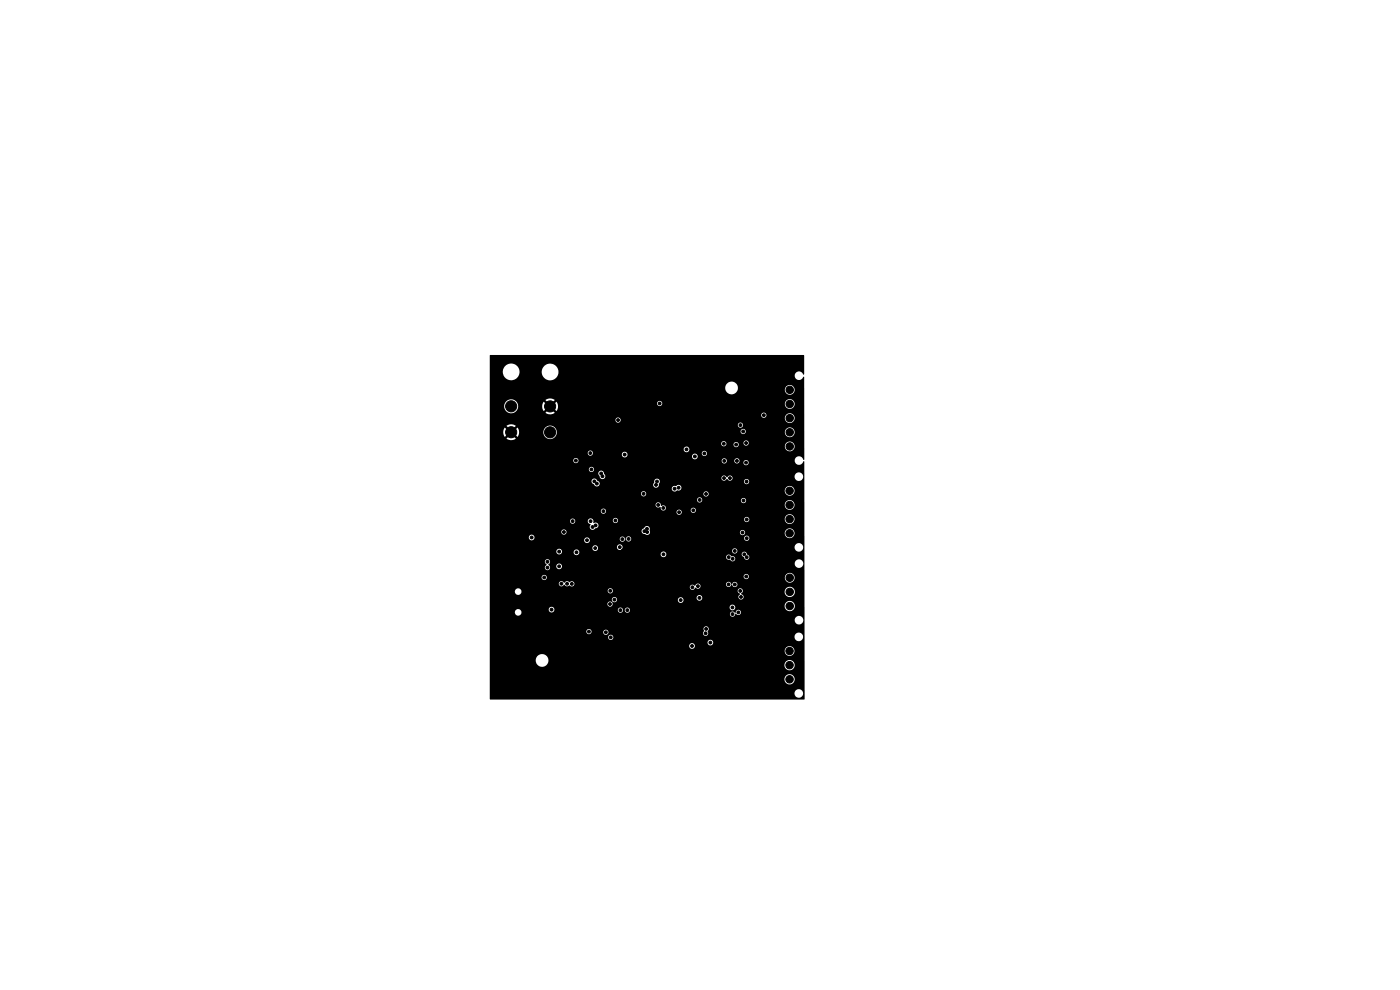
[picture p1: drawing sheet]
<svg xmlns="http://www.w3.org/2000/svg" width="297mm" height="210mm" viewBox="0 0 297 210" stroke-linecap="round" stroke-linejoin="round" font-family="sans-serif">
<g fill="#000" stroke="#000" stroke-width=".21">
<circle cx="108.4" cy="91.7" r="1.18"/>
<circle cx="108.4" cy="86.2" r="1.18"/>
<circle cx="114.2" cy="97.7" r=".3"/>
<circle cx="116.7" cy="86.2" r="1.18"/>
<circle cx="116.7" cy="91.7" r="1.18"/>
<circle cx="119.2" cy="95.8" r=".3"/>
<circle cx="122.2" cy="97.7" r=".3"/>
<circle cx="125.2" cy="96.1" r=".3"/>
<circle cx="125.5" cy="99.6" r=".3"/>
<circle cx="125.5" cy="94" r=".3"/>
<circle cx="126.4" cy="97.6" r=".3"/>
<circle cx="127.5" cy="93.5" r=".3"/>
<circle cx="129" cy="93.5" r=".3"/>
<circle cx="130.1" cy="96.8" r=".3"/>
<circle cx="131.1" cy="89.1" r=".3"/>
<circle cx="131.2" cy="85.2" r=".3"/>
<circle cx="132.5" cy="83.6" r=".3"/>
<circle cx="132.5" cy="96.4" r=".3"/>
<circle cx="133.4" cy="92.7" r=".3"/>
<circle cx="134.3" cy="83.6" r=".3"/>
<circle cx="135.6" cy="85.2" r=".3"/>
<circle cx="138.2" cy="86.9" r=".3"/>
<circle cx="139.2" cy="96.4" r=".3"/>
<circle cx="139.9" cy="85.6" r=".3"/>
<circle cx="141.7" cy="86.9" r=".3"/>
<circle cx="143.2" cy="96.8" r=".3"/>
<circle cx="143.3" cy="94.4" r=".3"/>
<circle cx="145.6" cy="95.3" r=".3"/>
<circle cx="147.4" cy="96.8" r=".3"/>
<circle cx="149.4" cy="96.2" r=".3"/>
<circle cx="151.2" cy="96.5" r=".3"/>
<circle cx="153.5" cy="94.1" r=".3"/>
<circle cx="153.6" cy="97.8" r=".3"/>
<circle cx="156.2" cy="94.3" r=".3"/>
<circle cx="156.3" cy="97.8" r=".3"/>
<circle cx="157.1" cy="90.2" r=".3"/>
<circle cx="157.1" cy="88.8" r=".3"/>
<circle cx="157.7" cy="91.5" r=".3"/>
<circle cx="158.3" cy="92.6" r=".3"/>
<circle cx="158.3" cy="98.1" r=".3"/>
<circle cx="158.3" cy="94" r=".3"/>
<circle cx="162" cy="88.1" r=".3"/>
<circle cx="167.5" cy="85.7" r=".79"/>
<circle cx="167.5" cy="91.7" r=".79"/>
<circle cx="167.5" cy="94.7" r=".79"/>
<circle cx="167.5" cy="88.7" r=".79"/>
<circle cx="167.5" cy="82.7" r=".79"/>
<circle cx="107.4" cy="100.9" r=".3"/>
<circle cx="109" cy="100.9" r=".3"/>
<circle cx="112.8" cy="116.6" r=".3"/>
<circle cx="112.8" cy="114" r=".3"/>
<circle cx="112.8" cy="115.3" r=".3"/>
<circle cx="116.1" cy="119.2" r=".3"/>
<circle cx="116.2" cy="104.2" r=".3"/>
<circle cx="117.1" cy="117.7" r=".3"/>
<circle cx="118.6" cy="117" r=".3"/>
<circle cx="119.6" cy="112.9" r=".3"/>
<circle cx="119.7" cy="109.1" r=".3"/>
<circle cx="120.9" cy="105" r=".3"/>
<circle cx="121.5" cy="110.5" r=".3"/>
<circle cx="121.5" cy="104.5" r=".3"/>
<circle cx="122.3" cy="111.8" r=".3"/>
<circle cx="122.3" cy="117.2" r=".3"/>
<circle cx="123.5" cy="103.2" r=".3"/>
<circle cx="123.7" cy="107.1" r=".3"/>
<circle cx="123.8" cy="108.6" r=".3"/>
<circle cx="123.8" cy="118.9" r=".3"/>
<circle cx="124.5" cy="114.6" r=".3"/>
<circle cx="125.3" cy="110.6" r=".3"/>
<circle cx="125.7" cy="111.8" r=".3"/>
<circle cx="126" cy="119.8" r=".3"/>
<circle cx="126.1" cy="102.1" r=".3"/>
<circle cx="126.3" cy="116.3" r=".3"/>
<circle cx="126.4" cy="111.5" r=".3"/>
<circle cx="126.6" cy="102.6" r=".3"/>
<circle cx="127.5" cy="100.4" r=".3"/>
<circle cx="127.8" cy="101" r=".3"/>
<circle cx="128" cy="108.4" r=".3"/>
<circle cx="128.6" cy="109.3" r=".3"/>
<circle cx="129.1" cy="103" r=".3"/>
<circle cx="130.6" cy="110.4" r=".3"/>
<circle cx="131.5" cy="116.1" r=".3"/>
<circle cx="131.5" cy="117.7" r=".3"/>
<circle cx="132" cy="114.4" r=".3"/>
<circle cx="132.1" cy="116.8" r=".3"/>
<circle cx="132.2" cy="117.7" r=".3"/>
<circle cx="133.3" cy="114.3" r=".3"/>
<circle cx="134.2" cy="111.4" r=".3"/>
<circle cx="136.1" cy="111.3" r=".3"/>
<circle cx="136.5" cy="104.7" r=".3"/>
<circle cx="136.7" cy="118.6" r=".3"/>
<circle cx="136.7" cy="112.7" r=".3"/>
<circle cx="136.8" cy="103.7" r=".3"/>
<circle cx="137.2" cy="112.2" r=".3"/>
<circle cx="137.3" cy="112.9" r=".3"/>
<circle cx="138.2" cy="118.6" r=".3"/>
<circle cx="139.2" cy="102.9" r=".3"/>
<circle cx="139.4" cy="100.4" r=".3"/>
<circle cx="139.4" cy="102.1" r=".3"/>
<circle cx="139.6" cy="107.1" r=".3"/>
<circle cx="139.9" cy="114" r=".3"/>
<circle cx="140.7" cy="107.7" r=".3"/>
<circle cx="140.8" cy="117.6" r=".3"/>
<circle cx="141.3" cy="112.2" r=".3"/>
<circle cx="142.5" cy="107" r=".3"/>
<circle cx="143" cy="101.5" r=".3"/>
<circle cx="143.1" cy="103.7" r=".3"/>
<circle cx="144" cy="103.5" r=".3"/>
<circle cx="144.1" cy="108.7" r=".3"/>
<circle cx="147.1" cy="108.2" r=".3"/>
<circle cx="147.8" cy="111.8" r=".3"/>
<circle cx="148.4" cy="111.8" r=".3"/>
<circle cx="148.4" cy="106.1" r=".3"/>
<circle cx="149.1" cy="111.8" r=".3"/>
<circle cx="149.8" cy="104.8" r=".3"/>
<circle cx="151.2" cy="112.5" r=".3"/>
<circle cx="151.2" cy="100.1" r=".3"/>
<circle cx="151.2" cy="107.2" r=".3"/>
<circle cx="151.2" cy="116.1" r=".3"/>
<circle cx="151.2" cy="119.6" r=".3"/>
<circle cx="151.3" cy="103.7" r=".3"/>
<circle cx="153.6" cy="101.4" r=".3"/>
<circle cx="154.6" cy="118.2" r=".3"/>
<circle cx="154.9" cy="101.4" r=".3"/>
<circle cx="155.4" cy="118.5" r=".3"/>
<circle cx="155.9" cy="116.9" r=".3"/>
<circle cx="157.5" cy="113" r=".3"/>
<circle cx="157.7" cy="106.2" r=".3"/>
<circle cx="157.9" cy="117.6" r=".3"/>
<circle cx="158.4" cy="102.2" r=".3"/>
<circle cx="158.4" cy="118.2" r=".3"/>
<circle cx="158.4" cy="110.2" r=".3"/>
<circle cx="158.4" cy="114.2" r=".3"/>
<circle cx="167.5" cy="113.1" r=".79"/>
<circle cx="167.5" cy="110.1" r=".79"/>
<circle cx="167.5" cy="104.1" r=".79"/>
<circle cx="167.5" cy="107.1" r=".79"/>
<circle cx="114.5" cy="129.3" r=".3"/>
<circle cx="115.4" cy="122.5" r=".3"/>
<circle cx="116.1" cy="120.4" r=".3"/>
<circle cx="117" cy="129.3" r=".3"/>
<circle cx="118.1" cy="122" r=".3"/>
<circle cx="118.6" cy="120.1" r=".3"/>
<circle cx="119.1" cy="123.8" r=".3"/>
<circle cx="120.3" cy="123.8" r=".3"/>
<circle cx="121.1" cy="134" r=".3"/>
<circle cx="121.1" cy="130.9" r=".3"/>
<circle cx="121.1" cy="137.1" r=".3"/>
<circle cx="121.3" cy="123.9" r=".3"/>
<circle cx="124.9" cy="134" r=".3"/>
<circle cx="126.5" cy="128.6" r=".3"/>
<circle cx="128.5" cy="134.1" r=".3"/>
<circle cx="129.4" cy="128.1" r=".3"/>
<circle cx="129.5" cy="125.3" r=".3"/>
<circle cx="129.6" cy="135.2" r=".3"/>
<circle cx="129.6" cy="122.4" r=".3"/>
<circle cx="130.4" cy="127.2" r=".3"/>
<circle cx="131.6" cy="129.4" r=".3"/>
<circle cx="133" cy="120.2" r=".3"/>
<circle cx="133.1" cy="129.4" r=".3"/>
<circle cx="133.1" cy="134.1" r=".3"/>
<circle cx="135.5" cy="139.4" r=".3"/>
<circle cx="136" cy="120.4" r=".3"/>
<circle cx="137.5" cy="124.1" r=".3"/>
<circle cx="139" cy="135.5" r=".3"/>
<circle cx="140.2" cy="130.3" r=".3"/>
<circle cx="142.7" cy="139.9" r=".3"/>
<circle cx="144.4" cy="127.3" r=".3"/>
<circle cx="145.8" cy="133.4" r=".3"/>
<circle cx="146.8" cy="137" r=".3"/>
<circle cx="146.9" cy="124.6" r=".3"/>
<circle cx="148.1" cy="124.3" r=".3"/>
<circle cx="148.4" cy="126.8" r=".3"/>
<circle cx="149.7" cy="134.3" r=".3"/>
<circle cx="149.8" cy="133.4" r=".3"/>
<circle cx="150.6" cy="125.6" r=".3"/>
<circle cx="150.7" cy="136.3" r=".3"/>
<circle cx="151.2" cy="123.1" r=".3"/>
<circle cx="154.6" cy="124" r=".3"/>
<circle cx="155.4" cy="128.9" r=".3"/>
<circle cx="155.4" cy="130.3" r=".3"/>
<circle cx="155.4" cy="134.1" r=".3"/>
<circle cx="155.9" cy="124" r=".3"/>
<circle cx="156.6" cy="129.9" r=".3"/>
<circle cx="157" cy="125.4" r=".3"/>
<circle cx="157.2" cy="126.6" r=".3"/>
<circle cx="158.3" cy="122.3" r=".3"/>
<circle cx="158.6" cy="129.3" r=".3"/>
<circle cx="162.3" cy="139.2" r=".3"/>
<circle cx="167.5" cy="138.1" r=".79"/>
<circle cx="167.5" cy="122.6" r=".79"/>
<circle cx="167.5" cy="128.6" r=".79"/>
<circle cx="167.5" cy="125.6" r=".79"/>
<circle cx="126.2" cy="145.6" r=".3"/>
<circle cx="167.5" cy="141.1" r=".79"/>
<circle cx="167.5" cy="144.1" r=".79"/>
</g>
<path d="M103.9 75.4l66.6-.1 .1 .1v4l-.1 .1a.94 .94 0 0 0-1.3-.7 .94 .94 0 0 0-.4 1.3 .94 .94 0 0 0 1.4 .2l.2-.4 .2 .1v17.5l-.1 .1a.93 .93 0 0 0-1.2-.9 .93 .93 0 0 0-.6 1.3 .93 .93 0 0 0 1.4 .4l.3-.5h.2v50.5h-66.6l-.1-.1v-1.1h64.6a.92 .92 0 0 0 1.4 .7 .92 .92 0 0 0 0-1.6 .92 .92 0 0 0-1.4 .7v.2h-64.6v-3.2h62.5a1.09 1.09 0 0 0 1.5 1.1 1.09 1.09 0 0 0 .3-1.8 1.09 1.09 0 0 0-1.8 .5v.2h-62.5v-4h9.7a1.35 1.35 0 0 0 .9 1.3 1.35 1.35 0 0 0 1.5-.3h50.4v.2a1.09 1.09 0 0 0 1.7 .8 1.09 1.09 0 0 0 0-1.8 1.09 1.09 0 0 0-1.7 .8h-50.4a1.35 1.35 0 0 0-.5-2.2 1.35 1.35 0 0 0-1.9 1.2h-9.7v-2h62.6v.2a1.04 1.04 0 0 0 1.6 .8 1.04 1.04 0 0 0 0-1.8 1.04 1.04 0 0 0-1.6 .8h-62.6v-1h42.3v.1a.61 .61 0 0 0 .9 .4 .61 .61 0 0 0 0-1 .61 .61 0 0 0-.9 .5h-42.3v-.8h46.2v.2a.61 .61 0 0 0 .9 .4 .61 .61 0 0 0 0-1 .61 .61 0 0 0-.9 .4h-46.2v-1.1h25.1v.2a.55 .55 0 0 0 .6 .5 .55 .55 0 0 0 .5-.6h38.4l.1 .2a.92 .92 0 0 0 1.5 .4 .92 .92 0 0 0-.3-1.6 .92 .92 0 0 0-1.3 1l-38.4-.1a.56 .56 0 0 0-.5-.5 .56 .56 0 0 0-.6 .5h-25.1v-1.2h20.5v.2a.55 .55 0 0 0 .5 .4 .55 .55 0 0 0 .6-.4h2.5v.1a.55 .55 0 0 0 .5 .5 .55 .55 0 0 0 .6-.4h20v.1a.56 .56 0 0 0 .8 .5 .56 .56 0 0 0 .2-.9 .6 .6 0 0 0 .2-.9 .6 .6 0 0 0-.9 0l-.2 .4 .2 .3-.3 .5h-20a.55 .55 0 0 0-.5-.7 .55 .55 0 0 0-.6 .5h-2.5a.56 .56 0 0 0-.5-.7 .56 .56 0 0 0-.6 .5h-20.5v-2.2h64.7v.1a.92 .92 0 0 0 1.5 .4 .92 .92 0 0 0-.3-1.5 .92 .92 0 0 0-1.2 1h-64.7v-1.7h5.3l.1 .1a.7 .7 0 0 0 .6 .5 .7 .7 0 0 0 .7-.4h44.2v.1a.59 .59 0 0 0 .7 .5 .59 .59 0 0 0 .5-.6 .6 .6 0 0 0 .9 .2 .6 .6 0 0 0 .1-.9 .62 .62 0 0 0-.7-.1 .62 .62 0 0 0-.3 .6l-.2-.1a.56 .56 0 0 0-.5-.2 .56 .56 0 0 0-.5 .5h-44.2v-.5l-.4-.5h6.2v.2a.6 .6 0 0 0 .6 .5 .6 .6 0 0 0 .6-.5h13.5v.1a.56 .56 0 0 0 .6 .5 .56 .56 0 0 0 .5-.6h.3v.1a.56 .56 0 0 0 .9 .4 .56 .56 0 0 0 0-.9 .56 .56 0 0 0-.9 .4h-.3l-.1-.2a.56 .56 0 0 0-.6-.3 .56 .56 0 0 0-.4 .5h-13.5l-.3-.6h37.5a.6 .6 0 0 0 .7 .6 .6 .6 0 0 0 .3-.9h10.7v.1a1.09 1.09 0 0 0 1.6 .9 1.09 1.09 0 0 0 0-1.9 1.09 1.09 0 0 0-1.6 .9l-10.8-.1a.61 .61 0 0 0-.9 .4l-37.9-.1-.4 .3-.1 .2h-6.2a.7 .7 0 0 0-1 .8h-5.3v-1.9h25v.1a.59 .59 0 0 0 .8 .4 .59 .59 0 0 0 .2-.9l.1-.1a.56 .56 0 0 0 .6 .1 .56 .56 0 0 0 .3-.5h12.9v.2a.6 .6 0 0 0 1 .4 .6 .6 0 0 0-.1-1h3.1v.1a.61 .61 0 0 0 .9 .4 .61 .61 0 0 0 0-1 .61 .61 0 0 0-.9 .5l-3.5-.1-.3 .1-.2 .4h-12.9a.59 .59 0 0 0-.8-.5 .59 .59 0 0 0-.2 1l-.3-.1a.56 .56 0 0 0-.7 .5h-25v-2.5h5.3l.1 .1a.7 .7 0 0 0 .8 .5 .7 .7 0 0 0 .5-.9h18.3v.1a.55 .55 0 0 0 .6 .5 .55 .55 0 0 0 .5-.6h26.5l.1 .4 .4 .3a.57 .57 0 0 0-.4 .7 .57 .57 0 0 0 .7 .4 .57 .57 0 0 0 .4-.7l-.5-.4 .4-.5h8.9a1.09 1.09 0 0 0 1.5 1.1 1.09 1.09 0 0 0 .2-1.9 1.09 1.09 0 0 0-1.7 .6v.2h-8.9a.55 .55 0 0 0-.5-.7 .55 .55 0 0 0-.6 .5h-26.5a.56 .56 0 0 0-.5-.5 .56 .56 0 0 0-.6 .5l-18.3-.1a.7 .7 0 0 0-.9-.4 .7 .7 0 0 0-.5 .8h-5.3v-1.1h42.4v.2a.6 .6 0 0 0 .6 .4 .6 .6 0 0 0 .6-.5 .58 .58 0 0 0 .9 .2 .58 .58 0 0 0 0-.9h5.6v.1a.6 .6 0 0 0 .6 .5 .6 .6 0 0 0 .6-.5l.1 .1a.56 .56 0 0 0 .9 .3 .56 .56 0 0 0-.1-1 .56 .56 0 0 0-.8 .5h-.1a.59 .59 0 0 0-.6-.5 .59 .59 0 0 0-.6 .5l-5.7-.1a.82 .82 0 0 0-.9 .5l-.2-.2a.56 .56 0 0 0-.9 .4h-42.4v-.7h14.6v.1a.61 .61 0 0 0 .6 .5 .61 .61 0 0 0 .6-.4l.1 .1a.73 .73 0 0 0 1.1 .1 .57 .57 0 0 0 .8-.1 .57 .57 0 0 0-.1-.8 .57 .57 0 0 0-.8 .2l-.2-.1a.67 .67 0 0 0-.9 .2l-.2-.1a.56 .56 0 0 0-.5-.2 .56 .56 0 0 0-.5 .5h-14.6v-1.4h11v.2a.55 .55 0 0 0 .7 .4 .55 .55 0 0 0 .3-.8h41.9v.2a.55 .55 0 0 0 .5 .5 .55 .55 0 0 0 .5-.4h7.7v.2a1.04 1.04 0 0 0 1.6 .7 1.04 1.04 0 0 0 0-1.7 1.04 1.04 0 0 0-1.6 .8l-7.6-.1a.56 .56 0 0 0-.5-.6 .56 .56 0 0 0-.6 .4h-41.9a.56 .56 0 0 0-.6-.2 .56 .56 0 0 0-.4 .4h-11v-3.3h11.7v.3l.4 .4a.57 .57 0 0 0-.5 .7 .57 .57 0 0 0 .8 .4 .57 .57 0 0 0 .3-.8h1.4v.1a.6 .6 0 0 0 .9 .5 .6 .6 0 0 0 .1-1h49.6v.1a.92 .92 0 0 0 1.5 .4 .92 .92 0 0 0-.3-1.5 .92 .92 0 0 0-1.2 1h-49.6l-.5-.2-.4 .3-.1 .3h-1.4l-.3-.3a.58 .58 0 0 0 .2-1 .58 .58 0 0 0-.9 .3h-11.7v-2.2h14.1v.2a.61 .61 0 0 0 .6 .5 .61 .61 0 0 0 .6-.5h2.5v.1a.6 .6 0 0 0 .4 .5 .6 .6 0 0 0 .7-.2h17.4v.2a.6 .6 0 0 0 .8 .4h13v.2a.77 .77 0 0 0 .9 .5 .57 .57 0 0 0 .8 .1 .57 .57 0 0 0 .2-.7 .57 .57 0 0 0-.8-.2l-.2-.3a.56 .56 0 0 0-.9 .4h-13l.4-.6h15.9l.2 .4 .3 .2a.61 .61 0 0 0 .5 .7 .61 .61 0 0 0 .7-.6 .61 .61 0 0 0-.6-.7l-.1-.3a.56 .56 0 0 0-.5-.2 .56 .56 0 0 0-.5 .5h-15.9a.61 .61 0 0 0-.6-.5 .61 .61 0 0 0-.6 .5h-17.4l.1-.1a.61 .61 0 0 0-.4-.8 .61 .61 0 0 0-.8 .5h-2.5v-.2a.61 .61 0 0 0-.6-.5 .61 .61 0 0 0-.6 .5h-14.1v-.7h21.8v.1a.61 .61 0 0 0 .9 .5h28.7v.1a.56 .56 0 0 0 .9 .4 .56 .56 0 0 0 0-.9 .56 .56 0 0 0-.9 .4h-28.7l.2-.3v-.5h4.1a.6 .6 0 0 0 .5 .7 .6 .6 0 0 0 .7-.5h36.5v.2a.92 .92 0 0 0 1.5 .4 .92 .92 0 0 0-.3-1.5 .92 .92 0 0 0-1.2 .9l-36.5-.1a.61 .61 0 0 0-.5-.6 .61 .61 0 0 0-.7 .5l-4.1-.1a.61 .61 0 0 0-.7-.2 .61 .61 0 0 0-.4 .5h-21.8v-2.3h8.3v.2a.61 .61 0 0 0 .9 .4h10.8v.2a.6 .6 0 0 0 .8 .5 .6 .6 0 0 0 .3-.9h6.5v.1a.61 .61 0 0 0 .6 .5 .61 .61 0 0 0 .6-.5 .61 .61 0 0 0 .7 .4 .61 .61 0 0 0 .5-.7h24v.2a.56 .56 0 0 0 .8 .3 .56 .56 0 0 0 0-.9 .56 .56 0 0 0-.8 .4h-24l-.2-.2a.64 .64 0 0 0-1 .4 .63 .63 0 0 0-.6-.5 .63 .63 0 0 0-.6 .5l-6.5-.1a.61 .61 0 0 0-.6-.2 .61 .61 0 0 0-.5 .5h-10.7a.61 .61 0 0 0-.1-1 .61 .61 0 0 0-.9 .4h-8.3v-1.1h15.2v.1a.55 .55 0 0 0 .7 .5 .55 .55 0 0 0 .3-.8h16v.2a.61 .61 0 0 0 .7 .5l.1 .1a.6 .6 0 0 0 1-.5h19.1v.1a.55 .55 0 0 0 .5 .5 .55 .55 0 0 0 .6-.5h8.4v.2a1.04 1.04 0 0 0 1.6 .8 1.04 1.04 0 0 0 0-1.8 1.04 1.04 0 0 0-1.6 .8h-8.4v-.1a.56 .56 0 0 0-.6-.5 .56 .56 0 0 0-.5 .5h-19.1l-.1-.4a.68 .68 0 0 0-.4-.9 .68 .68 0 0 0-.9 .5l-.4 .5h-16l-.1-.2a.56 .56 0 0 0-.9 .4h-15.2v-2.3h17v.1a.56 .56 0 0 0 .7 .5 .56 .56 0 0 0 .4-.6h2.7l.1 .4 .5 .3a.66 .66 0 0 0 0 1.1 .66 .66 0 0 0 1-.2 .63 .63 0 0 0 .6-.9 .63 .63 0 0 0-1-.3v-.6h4.1a.55 .55 0 0 0 .7 .7 .55 .55 0 0 0 .3-.9h26.9v.2a.55 .55 0 0 0 .6 .4 .55 .55 0 0 0 .4-.7h7.6v.2a1.04 1.04 0 0 0 1.6 .8 1.04 1.04 0 0 0 0-1.8 1.04 1.04 0 0 0-1.6 .8h-7.6v-.1a.56 .56 0 0 0-.6-.2 .56 .56 0 0 0-.4 .4h-26.9a.56 .56 0 0 0-.6-.2 .56 .56 0 0 0-.4 .4h-4.2a.61 .61 0 0 0-.6-.3 .61 .61 0 0 0-.5 .5h-2.7a.56 .56 0 0 0-.5-.5 .56 .56 0 0 0-.6 .5h-17v-2.1h23.6v.1a.55 .55 0 0 0 .5 .5 .55 .55 0 0 0 .5-.4h15v.1a.55 .55 0 0 0 .9 .4 .55 .55 0 0 0-.1-.9h2.2v.1a.56 .56 0 0 0 .9 .4 .56 .56 0 0 0 0-.9 .56 .56 0 0 0-.9 .4l-2.2-.1a.56 .56 0 0 0-.8 .5l-14.9-.1a.56 .56 0 0 0-.5-.6 .56 .56 0 0 0-.6 .5h-23.6v-1.4h35.2v.2a.75 .75 0 0 0 1.1 .4 .58 .58 0 0 0 .5 .8 .58 .58 0 0 0 .5-.8 .58 .58 0 0 0-.9-.3l-.1-.3h26.3v.2a1.04 1.04 0 0 0 1.6 .8 1.04 1.04 0 0 0 0-1.8 1.04 1.04 0 0 0-1.6 .8h-26.3l-.1-.2a.56 .56 0 0 0-.6-.2 .56 .56 0 0 0-.4 .4h-35.2v-1h44v.1a.55 .55 0 0 0 .5 .5 .55 .55 0 0 0 .6-.5h8.2v.2a.56 .56 0 0 0 .8 .3 .56 .56 0 0 0 0-.9 .56 .56 0 0 0-.8 .4h-8.2v-.1a.56 .56 0 0 0-.6-.5 .56 .56 0 0 0-.5 .5h-44v-1.3h32.1v.1a.55 .55 0 0 0 .6 .5 .55 .55 0 0 0 .5-.6h12.1v.2a.56 .56 0 0 0 .9 .3 .56 .56 0 0 0 0-.9 .56 .56 0 0 0-.9 .4h-12.1a.56 .56 0 0 0-.6-.5 .56 .56 0 0 0-.5 .5h-32.1v-1.1h38.6v.1a.69 .69 0 0 0 .5 .6 .69 .69 0 0 0 .7-.3h22.8v.2a1.04 1.04 0 0 0 1.6 .8 1.04 1.04 0 0 0 0-1.8 1.04 1.04 0 0 0-1.6 .8h-22.3l.1-.1a.65 .65 0 0 0 0-.9 .65 .65 0 0 0-1 .1l-.6 .1-.2 .4h-38.6v-1.6h21.6a.64 .64 0 0 0 .5 .7 .61 .61 0 0 0 .6 .5 .61 .61 0 0 0 .6-.4h11.4v.1a.63 .63 0 0 0 .8 .5 .63 .63 0 0 0 .4-.8l.2-.5h17.8v.1a.56 .56 0 0 0 .9 .4 .56 .56 0 0 0 0-.9 .56 .56 0 0 0-.9 .4h-17.8a.63 .63 0 0 0-.8-.5 .63 .63 0 0 0-.4 .8l-.2 .4h-11.4a.96 .96 0 0 0-.6-1 .6 .6 0 0 0-.6-.3 .6 .6 0 0 0-.5 .5h-21.6v-1.6h23l.3 .6a.61 .61 0 0 0 .4 .6 .61 .61 0 0 0 .7-.3h24.7v.2a.56 .56 0 0 0 .5 .5 .56 .56 0 0 0 .6-.4h.2a.57 .57 0 0 0 .7 .3 .57 .57 0 0 0 .4-.7h13.2v.2a.91 .91 0 0 0 1.5 .4 .91 .91 0 0 0-.3-1.5 .91 .91 0 0 0-1.2 .9h-13.2l-.1-.1a.56 .56 0 0 0-1 .1h-.2a.56 .56 0 0 0-.6-.3 .56 .56 0 0 0-.5 .4h-24.7l.1-.3-.3-.5a.6 .6 0 0 0-.5-.7 .6 .6 0 0 0-.7 .6h-23v-.9h21v.2a.56 .56 0 0 0 .9 .3 .56 .56 0 0 0 0-.9 .56 .56 0 0 0-.9 .4h-21v-1.9h17.7v.2a.55 .55 0 0 0 .6 .5 .55 .55 0 0 0 .5-.6h30.4v.1a.55 .55 0 0 0 .6 .5 .55 .55 0 0 0 .5-.6h1.6v.1a.55 .55 0 0 0 .4 .5 .55 .55 0 0 0 .6-.2h.9v.1a.56 .56 0 0 0 .9 .4 .56 .56 0 0 0 0-.9 .56 .56 0 0 0-.9 .4h-.9v-.1a.56 .56 0 0 0-.3-.8 .56 .56 0 0 0-.7 .5h-1.6l-.1-.3a.56 .56 0 0 0-.6-.2 .56 .56 0 0 0-.4 .5l-30.4-.1a.56 .56 0 0 0-.5-.5 .56 .56 0 0 0-.6 .5h-17.7v-1.6h20.8v.2a.55 .55 0 0 0 .4 .5 .55 .55 0 0 0 .6-.3h6.2v.1a.6 .6 0 0 0 .5 .5 .6 .6 0 0 0 .6-.2h13.8v.1a.61 .61 0 0 0 .9 .4 .61 .61 0 0 0 0-1 .61 .61 0 0 0-.9 .5h-13.8v-.7h15.9v.2a.56 .56 0 0 0 .8 .4 .56 .56 0 0 0 0-1 .56 .56 0 0 0-.8 .4h-15.9a.61 .61 0 0 0-.6-.3 .61 .61 0 0 0-.5 .6l-6.2-.1a.56 .56 0 0 0-.3-.7 .56 .56 0 0 0-.7 .4h-20.8v-.7h41.1v.1a.61 .61 0 0 0 1 .4 .61 .61 0 0 0 0-1 .61 .61 0 0 0-1 .5h-41.1v-1.2h49.1v.1a.55 .55 0 0 0 .5 .5 .55 .55 0 0 0 .6-.5h1.5v.2a.55 .55 0 0 0 .4 .5 .55 .55 0 0 0 .6-.3h9.9v.2a1.04 1.04 0 0 0 1.6 .8 1.04 1.04 0 0 0 0-1.8 1.04 1.04 0 0 0-1.6 .8h-9.9l.1-.4-.2-.3h1.2v.2a.56 .56 0 0 0 .9 .3 .56 .56 0 0 0 0-.9 .56 .56 0 0 0-.9 .4h-1.2a.56 .56 0 0 0-.9 .3h-1.5a.56 .56 0 0 0-.5-.6 .56 .56 0 0 0-.6 .5h-49.1v-2.5h2.9l.3 1.1 .5-.6 .4 .4-.6 .5a1.67 1.67 0 0 0 2 0l-.5-.5 .3-.4 .6 .6 .3-1.1h5.2a1.43 1.43 0 0 0 1.5 1.5 1.43 1.43 0 0 0 1.3-1.6h39v.1a.55 .55 0 0 0 .6 .5 .55 .55 0 0 0 .5-.5h8.3v.2a1.04 1.04 0 0 0 1.6 .8 1.04 1.04 0 0 0 0-1.8 1.04 1.04 0 0 0-1.6 .8h-8.3v-.1a.56 .56 0 0 0-.5-.5 .56 .56 0 0 0-.6 .5l-39-.1a1.43 1.43 0 0 0-1.5-1.1 1.43 1.43 0 0 0-1.3 1.3h-5.2l-.3-.9-.6 .5-.3-.3 .5-.6-.4-.2h47.5v.2a.56 .56 0 0 0 .9 .3 .56 .56 0 0 0 0-.9 .56 .56 0 0 0-.9 .4h-47.5a1.67 1.67 0 0 0-1.6 .2l.6 .6-.4 .3-.5-.5-.3 .9h-2.9v-2.6h26.7v.2a.56 .56 0 0 0 .8 .4 .56 .56 0 0 0 0-1 .56 .56 0 0 0-.8 .4h-26.7v-1h57.6l.1 .4 .4 .2h4.5a1.04 1.04 0 0 0 1.4 1.1 1.04 1.04 0 0 0 .4-1.8 1.04 1.04 0 0 0-1.8 .5v.2h-4.3a.55 .55 0 0 0 .2-1 .55 .55 0 0 0-.9 .4h-57.6v-1.9h3.1v.2a1.49 1.49 0 0 0 1.5 1.4 1.49 1.49 0 0 0 1.4-1.6h5.1l.3 1.1 .6-.5 .3 .3-.5 .6 .3 .1a1.69 1.69 0 0 0 1.7-.1l-.5-.6 .3-.3 .6 .4a1.67 1.67 0 0 0 .1-1.6h21.2v.2a.55 .55 0 0 0 .6 .4 .55 .55 0 0 0 .5-.5h26v.2a1.04 1.04 0 0 0 1.6 .8 1.04 1.04 0 0 0 0-1.8 1.04 1.04 0 0 0-1.6 .8l-26-.1a.56 .56 0 0 0-.6-.5 .56 .56 0 0 0-.5 .5h-21.2l-.1-.3-.6 .6-.3-.4 .4-.6a1.68 1.68 0 0 0-1.9 .1l.5 .5-.3 .4-.6-.6-.3 .9h-5.1a1.49 1.49 0 0 0-1.5-1.4 1.49 1.49 0 0 0-1.4 1.4h-3.1v-3.9h49.9v.2a1.35 1.35 0 0 0 1.3 1.3 1.35 1.35 0 0 0 1.4-1.1h10v.2a1.04 1.04 0 0 0 1.6 .8 1.04 1.04 0 0 0 0-1.8 1.04 1.04 0 0 0-1.6 .8h-10l.1-.2a1.35 1.35 0 0 0-1.3-1.5 1.35 1.35 0 0 0-1.5 1.3h-49.9v-3.4h2.8v.2a1.78 1.78 0 0 0 1.8 1.7 1.78 1.78 0 0 0 1.7-1.9h4.7v.2a1.78 1.78 0 0 0 2.7 1.4 1.78 1.78 0 0 0 0-3 1.78 1.78 0 0 0-2.7 1.4h-4.7a1.78 1.78 0 0 0-1.8-1.7 1.78 1.78 0 0 0-1.7 1.7h-2.8z" fill="#000"/>
</svg>
